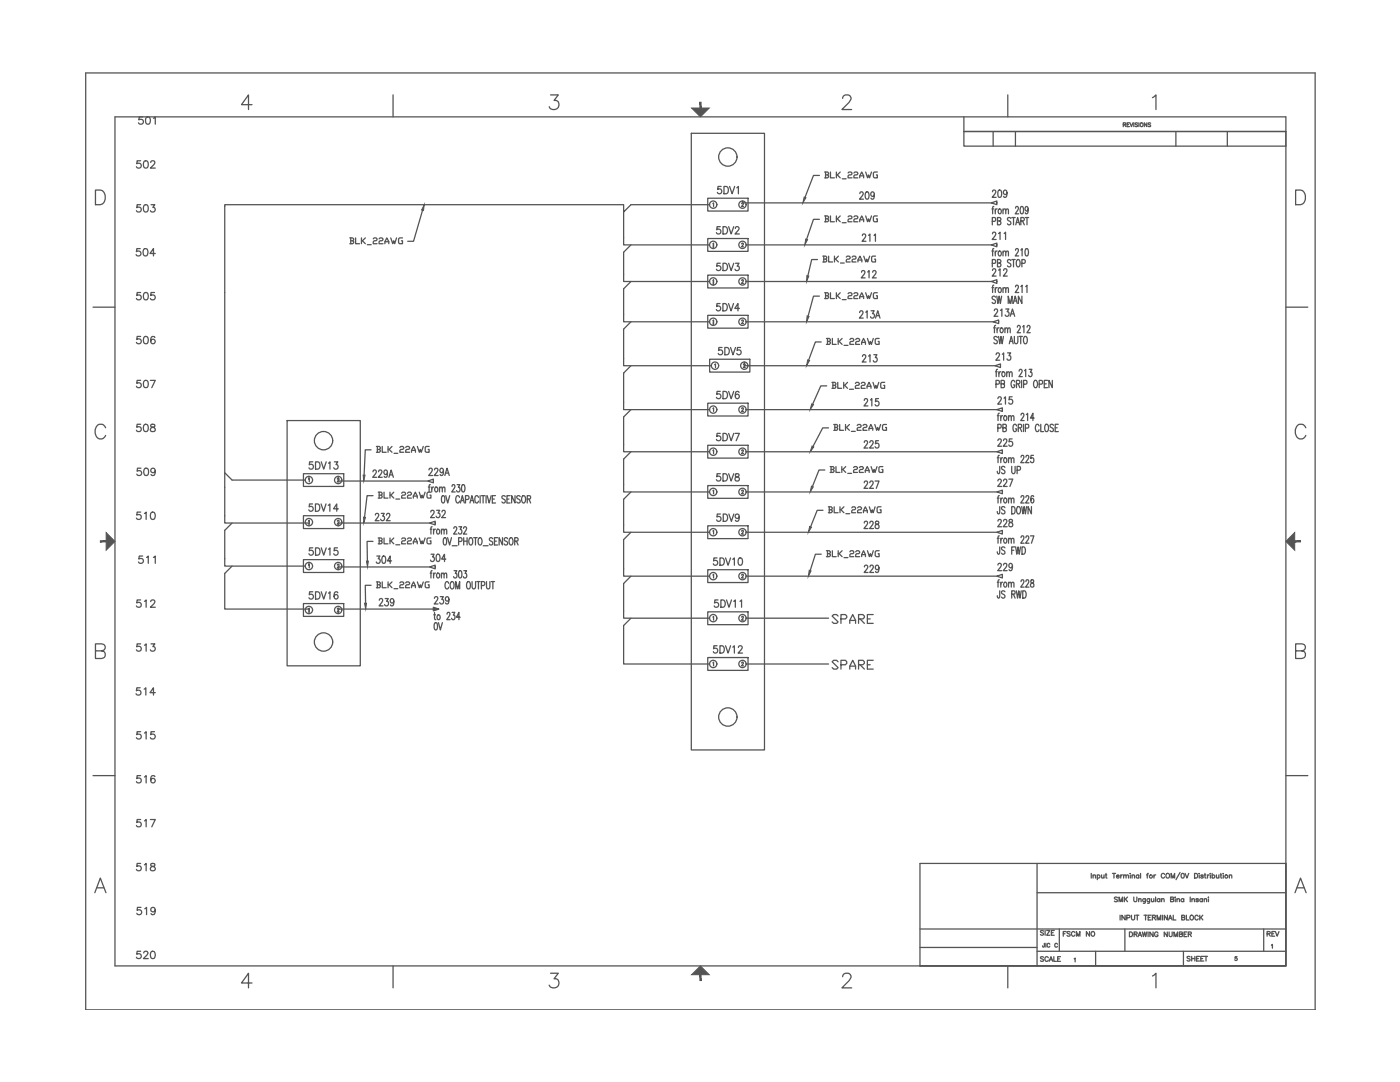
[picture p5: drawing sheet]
<svg xmlns="http://www.w3.org/2000/svg" width="279mm" height="216mm" viewBox="0 0 279 216" stroke-linecap="round" stroke-linejoin="round" font-family="sans-serif">
<defs><g id="words">
<g font-size="4.9" fill="#545454">
<text x="26.5" y="34.9">502</text>
<text x="26.5" y="87.5">508</text>
<text x="165.1" y="125.6">SPARE</text>
<text x="165.1" y="134.8">SPARE</text>
</g>
<g font-size="4.4" fill="#545454">
<text x="26.8" y="26.1">501</text>
<text x="142.2" y="39.9">5DV1</text>
<text x="170.7" y="40.9">209</text>
<text x="197.2" y="40.6">209</text>
<text x="26.5" y="43.4">503</text>
<text x="142.2" y="48">5DV2</text>
<text x="26.1" y="52.2">504</text>
<text x="171.1" y="49.4">211</text>
<text x="171.1" y="56.8">212</text>
<text x="197.2" y="56.4">212</text>
<text x="26.5" y="61">505</text>
<text x="142.2" y="63.1">5DV4</text>
<text x="197.6" y="64.2">213A</text>
<text x="26.5" y="69.8">506</text>
<text x="142.5" y="72">5DV5</text>
<text x="171.1" y="73.4">213</text>
<text x="197.9" y="73">213</text>
<text x="26.5" y="78.7">507</text>
<text x="142.2" y="80.8">5DV6</text>
<text x="171.4" y="82.2">215</text>
<text x="198.3" y="81.8">215</text>
<text x="142.2" y="89.3">5DV7</text>
<text x="26.5" y="96">509</text>
<text x="60.7" y="94.9">5DV13</text>
<text x="171.4" y="90.7">225</text>
<text x="198.3" y="90.3">225</text>
<text x="171.4" y="98.8">227</text>
<text x="26.5" y="104.8">510</text>
<text x="60.7" y="103.4">5DV14</text>
<text x="74.1" y="105.1">232</text>
<text x="85" y="104.4">232</text>
<text x="142.2" y="105.1">5DV9</text>
<text x="171.4" y="106.5">228</text>
<text x="198.3" y="106.2">228</text>
<text x="26.8" y="113.6">511</text>
<text x="74.1" y="113.6">304</text>
<text x="85" y="113.2">304</text>
<text x="141.5" y="113.9">5DV10</text>
<text x="171.4" y="115.4">229</text>
<text x="198.3" y="115">229</text>
<text x="26.5" y="122.4">512</text>
<text x="60.7" y="120.6">5DV16</text>
<text x="74.8" y="122.1">239</text>
<text x="85.7" y="121.7">239</text>
<text x="26.5" y="131.2">513</text>
<text x="85.7" y="127">0V</text>
<text x="141.5" y="131.6">5DV12</text>
<text x="26.1" y="140.1">514</text>
<text x="26.5" y="148.5">515</text>
<text x="26.5" y="157.3">516</text>
<text x="26.5" y="166.2">517</text>
<text x="26.5" y="175">518</text>
<text x="26.5" y="183.8">519</text>
<text x="26.5" y="192.6">520</text>
</g>
<text font-size="4" fill="#545454" x="251.9" y="188">REV</text>
</g></defs>
<g fill="none" stroke="#545454" stroke-width=".25">
<path d="M17.1 14.6h245.4v186.9h-245.4zM78.4 18.9v4.4M109.9 18.9h1.5l-.8 1.1a.94 .94 0 0 1 1 1.1 .94 .94 0 0 1-1.3 .8l-.4-.2-.3-.4M168.2 19.6a.69 .69 0 0 1 .5-.7h.6a.7 .7 0 0 1 .4 1.1l-1.7 1.9h2M201.1 18.9v4.4M230 19.5l.7-.6v3M19.1 37.9h.9a1.56 1.56 0 0 1 1 1.5 1.56 1.56 0 0 1-1 1.4h-.9zM22.9 23.3h233.7v169.4h-233.7zM50.3 20.9h-2.1l1.4-2v3M138 26.6h14.6v123h-14.6zM141.2 39.6h8.1v2.5h-8.1zM163.5 35h-1.2l-1.6 4.4"/>
<path d="M164.6 34.3h.6l.2 .2-.2 .4M164.8 34.9h.4l.2 .4-.2 .2h-.6M164.8 34.3v1.2M165.7 34.3v1.2h.8M166.9 34.3v1.2M167.1 34.9l.6 .6M167.7 34.3l-.6 .6h-.2M168.1 35.7h.8M169.2 34.5l.2-.2h.4l.2 .2-.2 .4h-.4l-.2 .2v.4h.8M170.4 34.5l.2-.2h.4l.2 .2-.2 .4h-.4l-.2 .2v.4h.8M171.6 35.5v-.4l.4-.8 .4 .8v.4M171.6 35.1h.8"/>
<path d="M172.8 34.3l.3 1.2 .2-.6 .2 .6 .4-1.2M175.1 34.3h-.6l-.2 .2v.8l.2 .2h.6v-.6h-.2M192.4 23.3v2.9h64.2h-64.2v3h64.2M198.2 26.2v3M202.6 26.2v3M224.2 24.9l.4-.1 .1-.1-.5-.2v.8M224.4 24.9l.3 .4M224.9 24.9h.3M225.4 24.5h-.5v.8h.5M225.5 24.5l.3 .8 .3-.8M226.3 24.5v.8M227 24.6l-.1-.1-.4 .1 .1 .2 .4 .1v.3h-.5"/>
<path d="M227.3 24.5v.8M228.9 24.5v.8l-.5-.8v.8M229.6 24.6l-.1-.1-.4 .1 .1 .2 .4 .1v.3h-.5M234.7 26.2v3M244.9 26.2v3M258.6 37.9h.9a1.56 1.56 0 0 1 1.1 1.5 1.56 1.56 0 0 1-1.1 1.4h-.9zM69.8 47.5h.6l.2 .2-.2 .3M70 48h.4l.2 .4-.2 .2h-.6M70 47.5v1.1M71 47.5v1.1h.8M72.1 47.5v1.1M72.3 48l.6 .6"/>
<path d="M72.9 47.5l-.6 .5h-.2M73.3 48.8h.8M74.5 47.7l.2-.2h.4l.1 .2-.1 .3h-.4l-.2 .2v.4h.7M75.6 47.7l.2-.2h.4l.2 .2-.2 .3h-.4l-.2 .2v.4h.8M76.8 48.6v-.4l.4-.7 .4 .7v.4M76.8 48.2h.8M78 47.5l.4 1.1 .2-.6 .2 .6 .3-1.1M80.3 47.5h-.6l-.2 .2v.7l.2 .2h.6v-.6h-.2M84.3 42l-1.8 6.1h-1.1M124.5 42.3v6.6h17.1M125.9 56.2l-1.4 1.4v6.6h17.1M125.9 48.9l-1.4 1.4v5.9h17.1"/>
<path d="M141.2 47.6h8.1v2.6h-8.1zM141.2 54.9h8.1v2.6h-8.1zM141.6 40.8h-15.7l-1.4 1.5v-1.5h-79.6v63.6h16.8v.5M142.3 56l.1-.2v.8M142.3 48.9v.7M142.3 56.2v.7M143.7 52.5h-.6l-.1 .7a.48 .48 0 0 1 .8 0 .48 .48 0 0 1-.1 .7 .48 .48 0 0 1-.7-.2M144.3 52.5a.75 .75 0 0 1 .9 .8 .75 .75 0 0 1-.9 .7zM145.4 52.5l.5 1.5 .5-1.5M146.8 52.5h.7l-.4 .6a.45 .45 0 0 1 .4 .7 .45 .45 0 0 1-.8-.1M148 56l.1-.2 .2 .1-.3 .7h.4M148.2 40.1v.4h49.6"/>
<path d="M148.9 48.9h48.9M148.9 56.2h48.9M163.2 51.8h-1.2l-.8 3.2M163.5 43.8h-1.2l-1.3 4M163.5 59.1h-1.2l-1 4M164.2 51.1h.6l.2 .2-.2 .4M164.4 51.7h.4l.2 .4-.2 .2h-.6M164.4 51.1v1.2M164.6 43.1h.6l.2 .2-.2 .4M164.6 58.4h.6l.2 .2-.2 .4M164.8 43.7h.4l.2 .4-.2 .2h-.6M164.8 59h.4l.2 .4-.2 .2h-.6"/>
<path d="M164.8 43.1v1.2M164.8 58.4v1.2M165.4 51.1v1.2h.8M165.7 43.1v1.2h.8M165.7 58.4v1.2h.8M166.5 51.1v1.2M166.8 51.7l.5 .6M166.9 43.1v1.2M166.9 58.4v1.2M167.1 43.7l.6 .6M167.1 59l.6 .6M167.3 51.1l-.5 .6h-.3"/>
<path d="M167.7 43.1l-.6 .6h-.2M167.7 58.4l-.6 .6h-.2M167.7 52.5h.8M168.1 44.4h.8M168.1 59.8h.8M168.9 51.3l.2-.2h.4l.2 .2-.2 .4h-.4l-.2 .2v.4h.8M169.2 43.3l.2-.2h.4l.2 .2-.2 .4h-.4l-.2 .2v.4h.8M169.2 58.6l.2-.2h.4l.2 .2-.2 .4h-.4l-.2 .2v.4h.8M170.1 51.3l.1-.2h.4l.2 .2-.2 .4h-.4l-.1 .2v.4h.7M170.4 43.3l.2-.2h.4l.2 .2-.2 .4h-.4l-.2 .2v.4h.8M170.4 58.6l.2-.2h.4l.2 .2-.2 .4h-.4l-.2 .2v.4h.8M171.2 52.3v-.4l.4-.8 .4 .8v.4"/>
<path d="M171.6 44.3v-.4l.4-.8 .4 .8v.4M171.6 59.6v-.4l.4-.8 .4 .8v.4M171.6 43.9h.8M171.6 59.2h.8M172.4 51.1l.4 1.2 .2-.6 .2 .6 .4-1.2M172.8 43.1l.3 1.2 .2-.6 .2 .6 .4-1.2M172.8 58.4l.3 1.2 .2-.6 .2 .6 .4-1.2M174.7 51.1h-.6l-.2 .2v.8l.2 .2h.6v-.6h-.2M175.1 43.1h-.6l-.2 .2v.8l.2 .2h.6v-.6h-.2M175.1 58.4h-.6l-.2 .2v.8l.2 .2h.6v-.6h-.2M197.8 48.9l1.1-.4v.7zM198 50.1h.3"/>
<path d="M198 44.2l.6-.1v-.6l-.6-.1v1.5M198.1 46.7l.2-.4 .3 .1 .1 .2-.1 .5-.6 .7h.8M198.3 41.2l-.2 .1v.2v1.2M198.3 49.6l-.2 .1v.2v1.2M198.3 56.9l-.2 .1v.2v1.2M198.6 41.7v1M198.6 50.1v1M198.6 57.4v1M198.7 59.3l-.1-.1a.37 .37 0 0 0-.6 .1l.1 .4 .4 .2a.37 .37 0 0 1 .1 .6 .37 .37 0 0 1-.6-.2M198.9 59.1l.3 1.5 .2-1.5 .2 1.5 .3-1.5M199 41.7l-.2 .1-.2 .3M199 50.1l-.2 .1-.2 .3"/>
<path d="M199.1 44.1l.5-.1 .1-.2-.1-.3-.5-.1v1.5l.6-.2v-.3l-.2-.3M199.3 46.6l.3-.3v1.5M199.3 41.8a.47 .47 0 0 1 .6 .3 .47 .47 0 0 1-.3 .6l-.3-.1-.1-.4zM199.3 50.2a.47 .47 0 0 1 .6 .3 .47 .47 0 0 1-.3 .6l-.3-.1-.1-.4zM199.3 57.5a.47 .47 0 0 1 .6 .3 .47 .47 0 0 1-.3 .6l-.3-.1-.1-.4zM200.2 42l.2-.3 .3 .1v.9M200.2 50.4l.2-.3 .3 .1v.9M200.2 57.7l.2-.3 .3 .1v.9M200.2 41.7v1M200.2 50.1v1M200.2 57.4v1M200.4 46.6l.3-.3v1.5"/>
<path d="M200.7 42l.3-.3 .2 .1 .1 .9M200.7 50.4l.3-.3 .2 .1 .1 .9M200.7 57.7l.3-.3 .2 .1 .1 .9M201.7 43.6l-.2-.2-.4 .2v.4l.4 .2a.37 .37 0 0 1 .2 .6 .37 .37 0 0 1-.6-.1M201.9 43.4h.7M202.3 43.4v1.5M202.7 41.5v-.1a.32 .32 0 0 1 .5-.1 .32 .32 0 0 1 0 .5l-.6 .9h.7M202.7 49.9v-.2a.32 .32 0 0 1 .5 0 .32 .32 0 0 1 0 .5l-.6 .9h.7M202.7 57.2v-.2a.32 .32 0 0 1 .5 0 .32 .32 0 0 1 0 .5l-.6 .9h.7M202.7 44.9l.4-1.5 .4 1.5M202.9 44.4h.4M203.7 44.1l.6-.1 .1-.2-.1-.3-.6-.1v1.5"/>
<path d="M203.7 41.3h.4l.1 .2v.9l-.2 .3-.3-.1-.1-.2v-.6zM203.7 49.9l.3-.3v1.5M203.7 57.2l.3-.3v1.5M203.9 52.5h.6l.1-.2-.1-.4-.6-.1v1.4M203.9 59.1v1.5l-.7-1.5v1.5M204.1 44.1l.3 .8M204.6 43.4h.7M204.7 49.7h.4l.2 .5-.1 .6-.2 .3-.3-.1-.1-.2v-.6zM204.7 57.2l.3-.3v1.5M205 43.4v1.5M205.2 41.7l-.2 .3a.39 .39 0 0 1-.4-.4 .39 .39 0 0 1 .4-.3l.2 .4a.71 .71 0 0 1-.4 1l-.2-.2M18.6 61.3h4.3"/>
<path d="M125.9 73l-1.4 1.4v7.3h17.1M125.9 64.2l-1.4 1.5v7.3h17.5M141.2 62.9h8.1v2.6h-8.1zM141.6 71.7h8v2.5h-8zM142.3 64.2v.7M148.5 72.2v.8h50.1M148.9 64.2h49.3M163.9 68.2h-1.2l-1.3 3.7M164.9 67.5h.6l.2 .2-.2 .4M165 77h-1.2l-1.6 3.7M165.1 68.1h.4l.2 .4-.2 .2h-.6M165.1 67.5v1.2"/>
<path d="M166 76.3h.6l.2 .2-.2 .4M166.1 67.5v1.2h.8M166.2 76.9h.4l.2 .4-.2 .2h-.6M166.2 76.3v1.2M167.2 76.3v1.2h.8M167.3 67.5v1.2M167.5 68.1l.6 .6M168.1 67.5l-.6 .6h-.2M168.4 76.3v1.2M168.4 68.9h.8M168.6 76.9l.5 .6M169.1 76.3l-.5 .6h-.2"/>
<path d="M169.5 77.7h.8M169.6 67.7l.2-.2h.4l.2 .2-.2 .4h-.4l-.2 .2v.4h.8M170.7 76.5l.2-.2h.4l.2 .2-.2 .4h-.4l-.2 .2v.4h.8M170.8 67.7l.2-.2h.4l.2 .2-.2 .4h-.4l-.2 .2v.4h.8M171.6 62.4v-.2a.39 .39 0 0 1 .6 0 .39 .39 0 0 1-.1 .6l-.6 .7h.8M171.9 76.5l.2-.2h.4l.2 .2-.2 .4h-.4l-.2 .2v.4h.8M172 68.7v-.4l.3-.8 .4 .8v.4M172.8 62.3l.3-.3v1.5M173 77.5v-.4l.4-.8 .4 .8v.4M173 77.1h.8M173.1 67.5l.4 1.2 .2-.6 .2 .6 .4-1.2M173.8 62h.7l-.4 .6a.42 .42 0 0 1 .4 .6 .42 .42 0 0 1-.8 0"/>
<path d="M174.2 76.3l.4 1.2 .2-.6 .2 .6 .4-1.2M174.7 63.5l.5-1.5 .4 1.5M174.9 63h.6M175.5 67.5h-.6l-.2 .2v.8l.2 .2h.6v-.6h-.2M176.6 76.3h-.6l-.2 .2v.8l.2 .2h.6v-.6h-.2M198.7 64.9l-.2 .3v1.2M198.8 76.7l.5-.1 .2-.2-.2-.4-.5-.1v1.5M199 65.4v1M199 67.3l-.2-.2-.4 .2 .1 .4 .3 .2a.37 .37 0 0 1 .2 .6 .37 .37 0 0 1-.6-.1M199.1 73.7l-.3 .3v1.2M199.3 67.1l.2 1.5 .3-1.5 .2 1.5 .3-1.5M199.3 74.2v1"/>
<path d="M199.4 65.4l-.3 .1-.1 .3M199.7 65.5a.46 .46 0 0 1 .6 .3 .46 .46 0 0 1-.3 .6l-.4-.2zM199.7 74.2l-.2 .1-.2 .3M199.8 76.6l.6-.1v-.5l-.6-.1v1.5l.6-.1 .1-.4-.3-.3M200.1 74.3a.46 .46 0 0 1 .5 .3 .46 .46 0 0 1-.3 .6l-.3-.3zM200.6 65.7l.2-.3 .2 .1 .1 .9M200.6 65.4v1M200.9 74.5l.2-.3 .3 .1v.9M200.9 74.2v1M201.1 65.7l.2-.3 .3 .1v.9M201.2 60.6v-1.5l.4 1.5 .4-1.5v1.5M201.4 68.6l.4-1.5 .4 1.5"/>
<path d="M201.4 74.5l.3-.3 .2 .1 .1 .9M202.2 60.6l.4-1.5 .4 1.5M202.4 67.1v1.1l.3 .4 .3-.1 .1-.3v-1.1M202.5 76.2a.39 .39 0 0 0-.5-.3 .39 .39 0 0 0-.2 .5v.4a.4 .4 0 0 0 .4 .6 .4 .4 0 0 0 .3-.6h-.2M202.9 76.6l.6-.1v-.5l-.6-.1v1.5M203 65.3l.1-.2a.32 .32 0 0 1 .4-.1 .32 .32 0 0 1 .1 .5l-.6 .9h.7M203.2 76.6l.3 .8M203.4 67.1h.6M203.4 74.1l.1-.3a.32 .32 0 0 1 .4 0 .32 .32 0 0 1 0 .5l-.6 .9h.7M203.7 67.1v1.5M203.9 75.9v1.5M204.1 65.2l.2-.3v1.5"/>
<path d="M204.3 76.7l.6-.1 .1-.2-.1-.4-.6-.1v1.5M204.4 67.2l.1-.1a.82 .82 0 0 1 .3 1.4l-.1 .1a.83 .83 0 0 1-.3-1.4zM204.5 74l.2-.3v1.5M205 65.3v-.2a.32 .32 0 0 1 .5-.1 .32 .32 0 0 1 0 .5l-.6 .9h.7M205.4 73.7h.5l-.3 .6a.4 .4 0 0 1 .4 .6 .4 .4 0 0 1-.7 0M206.5 76l.1-.1a.84 .84 0 0 1 .3 1.4l-.1 .1a.83 .83 0 0 1-.3-1.4zM207.4 76.7l.6-.1 .1-.2-.1-.4-.6-.1v1.5M208.4 76.6h.4M209 75.9h-.6v1.5h.6M210 75.9v1.5l-.7-1.5v1.5M256.6 61.3h4.4M21.1 85.4a1.08 1.08 0 0 0-1.2-.8 1.08 1.08 0 0 0-.9 1.2 1.28 1.28 0 0 0 .3 1.4 1.28 1.28 0 0 0 1.4 .2l.4-.5"/>
<path d="M44.9 94.3l1.4 1.5h14.6M57.3 83.9h14.6v49h-14.6zM60.6 94.5h8v2.6h-8zM67.5 95.1v.9h17.9M74.1 89.8h-1.2l-.2 5M74.4 94.1l.3-.3h.3l.1 .3-.2 .4-.5 .7h.8M74.4 98.9h-1.1l-.6 4.3M75.1 89.1h.6l.2 .2-.2 .4M75.3 89.7h.4l.2 .4-.2 .1h-.6M75.3 89.1v1.1M75.5 98.2h.6l.2 .2-.2 .4M75.5 94.1l.3-.3h.3l.1 .3-.1 .4-.6 .7h.8"/>
<path d="M75.7 98.8h.4l.2 .4-.2 .2h-.6M75.7 98.2v1.2M76.3 89.1v1.1h.8M76.6 98.2v1.2h.8M77.3 94.3l-.1 .3a.4 .4 0 0 1-.5-.1 .4 .4 0 0 1 0-.5 .4 .4 0 0 1 .6 0v.3a.68 .68 0 0 1-.4 .9l-.2-.2M77.4 89.1v1.1M77.6 95.2l.5-1.4 .4 1.4M77.7 89.7l.5 .5M77.8 94.8h.5M77.8 98.2v1.2M78 98.8l.6 .6M78.2 89.1l-.5 .6h-.3"/>
<path d="M78.6 98.2l-.6 .6h-.2M78.6 90.5h.8M79 99.6h.8M79.8 89.3l.2-.2h.4l.2 .2-.2 .4h-.4l-.2 .2v.3h.8M80.2 98.4l.1-.2h.5l.1 .2-.1 .4h-.5l-.1 .2v.4h.7M81 89.3l.2-.2h.4l.1 .2-.1 .4h-.4l-.2 .2v.3h.7M81.3 98.4l.2-.2h.4l.2 .2-.2 .4h-.4l-.2 .2v.4h.8M82.1 90.2v-.3l.4-.8 .4 .8v.3M82.1 89.9h.8M82.5 99.4v-.4l.4-.8 .4 .8v.4M82.5 99h.8M83.3 89.1l.4 1.1 .2-.5 .2 .5 .4-1.1"/>
<path d="M83.7 98.2l.4 1.2 .1-.6 .2 .6 .4-1.2M85.4 96l1.1-.4v.7zM85.5 97.2h.3M85.6 93.8l.1-.3 .4-.1 .2 .4-.7 1.1h.7M85.6 89.1h-.6l-.1 .2v.8l.1 .1h.6v-.5h-.2M85.9 96.7l-.2 .1-.1 .2v1.2M86 98.2h-.6l-.2 .2v.8l.2 .2h.6v-.6h-.2M86.2 97.2v1M86.6 97.2l-.3 .1-.1 .3M86.7 93.8l.1-.3 .4-.1 .2 .4-.7 1.1h.7M86.9 97.3a.47 .47 0 0 1 .5 .3 .47 .47 0 0 1-.3 .6l-.2-.1-.2-.4zM87.7 97.5l.3-.3 .2 .1 .1 .9"/>
<path d="M87.7 97.2v1M88.2 99l.3-.1a1.03 1.03 0 0 1 0 1.5l-.4-.3zM88.3 97.5l.2-.3 .3 .1v.9M88.5 93.9l-.2 .3a.39 .39 0 0 1-.5-.1 .39 .39 0 0 1 .1-.5 .39 .39 0 0 1 .6 0v.3a.68 .68 0 0 1-.4 1l-.3-.2M88.8 94.9l.4-1.5 .5 1.5M88.9 94.4h.6M89 98.9l.3 1.5 .4-1.5M90.2 97.1l.1-.2a.32 .32 0 0 1 .4-.1 .32 .32 0 0 1 0 .5l-.6 .9h.7M91.2 96.7h.6l-.3 .6a.41 .41 0 0 1 .3 .6 .41 .41 0 0 1-.7 0M91.7 99.2a.39 .39 0 0 0-.5-.3 .39 .39 0 0 0-.2 .6l.1 .7 .1 .2 .3-.1 .2-.3M92 99.9h.5M92.2 96.8h.4l.1 .2v.9l-.2 .3-.3-.1-.1-.5z"/>
<path d="M92.9 99.7l.6-.1 .1-.2-.1-.4-.6-.1v1.5M93.9 99.9h.5M95.5 99.2l-.2-.3a.81 .81 0 0 0-.3 1.4l.3 .1 .2-.4M95.8 98.9v1.5M96.1 98.9h.7M96.4 98.9v1.5M97 98.9v1.5M97.2 98.9l.4 1.5 .4-1.5M98.3 99.6h.4M98.9 98.9h-.6v1.5h.6M100.8 99.1l-.4-.2a.33 .33 0 0 0-.2 .3 .33 .33 0 0 0 .2 .3l.4 .3a.37 .37 0 0 1-.2 .6l-.4-.2M101.2 99.6h.4"/>
<path d="M101.8 98.9h-.6v1.5h.6M102.8 98.9v1.5l-.7-1.5v1.5M103.8 99.1l-.4-.2a.32 .32 0 0 0-.3 .3 .32 .32 0 0 0 .2 .3l.3 .2a.38 .38 0 0 1 .1 .6 .38 .38 0 0 1-.6-.1M104.3 99l.1-.1a.81 .81 0 0 1 .3 1.4l-.1 .1a.84 .84 0 0 1-.3-1.4zM105.2 99.6l.6-.1v-.5l-.6-.1v1.5M105.6 99.6l.3 .8M125.9 98.2l-1.4 1.4v6.6h17.1M125.9 90.1l-1.4 1.5v6.6h17.1M125.9 81.7l-1.4 1.5v6.9h17.1M141.2 80.4h8.1v2.6h-8.1zM141.2 88.9h8.1v2.5h-8.1zM141.2 96.9h8.1v2.5h-8.1z"/>
<path d="M142.3 97.9l.1-.1v.7M143.7 94.5h-.6l-.1 .7a.48 .48 0 0 1 .8 0 .48 .48 0 0 1-.1 .7 .48 .48 0 0 1-.7-.2M144.3 94.5a.75 .75 0 0 1 .9 .8 .75 .75 0 0 1-.9 .7zM145.4 94.5l.5 1.5 .5-1.5M146.8 94.6l-.1 .3 .2 .2a.48 .48 0 0 1 .6 .3 .48 .48 0 0 1-.3 .6h-.2a.48 .48 0 0 1-.3-.6 .48 .48 0 0 1 .6-.3l.2-.4a.48 .48 0 0 0-.7-.1zM148 98l.1-.2 .2 .1-.3 .6h.4M148.9 81.7h50M148.9 90.1h50M148.9 98.2h50M164.6 93.8h-1.2l-1.3 3.3M165.4 85.4h-1.2l-2 3.7M165.7 93.1h.6l.2 .2-.2 .4"/>
<path d="M165.9 93.7h.4l.2 .4-.2 .2h-.6M165.9 93.1v1.2M166.4 84.7h.6l.2 .2-.2 .4M166.6 85.3h.4l.2 .4-.2 .2h-.6M166.6 84.7v1.2M166.8 93.1v1.2h.8M167.6 84.7v1.2h.7M168 93.1v1.2M168.2 93.7l.6 .6M168.7 84.7v1.2M168.8 93.1l-.6 .6h-.2M168.9 85.3l.6 .6"/>
<path d="M169.2 94.5h.7M169.5 84.7l-.6 .6h-.2M169.9 86.1h.8M170.3 93.3l.2-.2h.4l.2 .2-.2 .4h-.4l-.2 .2v.4h.8M171.1 84.9l.2-.2h.4l.2 .2-.2 .4h-.4l-.2 .2v.4h.8M171.5 93.3l.2-.2h.4l.2 .2-.2 .4h-.4l-.2 .2v.4h.8M172.2 84.9l.2-.2h.4l.2 .2-.2 .4h-.4l-.2 .2v.4h.8M172.7 94.3v-.4l.4-.8 .4 .8v.4M173.4 85.9v-.4l.4-.8 .4 .8v.4M173.4 85.5h.8M173.8 93.1l.4 1.2 .2-.6 .2 .6 .4-1.2M174.6 84.7l.4 1.2 .2-.6 .2 .6 .3-1.2"/>
<path d="M176.2 93.1h-.6l-.2 .2v.8l.2 .2h.6v-.6h-.2M176.9 84.7h-.6l-.2 .2v.8l.2 .2h.6v-.6h-.2M198.9 98.2l1.1-.4v.7zM199 99.4h.4M199.1 85.4h.6v-.7h-.6v1.4M199.2 96v-.2a.39 .39 0 0 1 .6 0 .39 .39 0 0 1-.1 .6l-.6 .7h.8M199.4 82.5l-.2 .2v1.2M199.4 90.9l-.2 .2v1.2M199.4 98.9l-.2 .3v1.2M199.5 93.1v1.1l-.2 .3-.2-.1-.1-.4M199.7 82.9v1M199.7 91.3v1"/>
<path d="M199.7 99.4v1M200.1 99.4l-.2 .1-.2 .3M200.2 85.4l.5-.1 .2-.2-.2-.4h-.5v1.4h.5l.2-.5-.3-.2M200.3 96l.1-.3a.39 .39 0 0 1 .5 .1 .39 .39 0 0 1-.1 .6l-.6 .7h.8M200.4 83a.46 .46 0 0 1 .6 .4 .46 .46 0 0 1-.3 .5h-.3l-.1-.4zM200.4 91.4a.47 .47 0 0 1 .6 .3 .47 .47 0 0 1-.3 .6h-.3l-.1-.4zM200.4 99.5a.47 .47 0 0 1 .6 .3 .47 .47 0 0 1-.3 .6l-.3-.1-.1-.4zM200.6 93.3l-.3-.2-.4 .2 .1 .3 .4 .2a.37 .37 0 0 1 .1 .6 .37 .37 0 0 1-.6-.1M201.3 83.2l.2-.3 .3 .1v.9M201.3 91.6l.2-.3 .3 .1v.9M201.3 99.7l.2-.3 .3 .1v.9M201.3 82.9v1"/>
<path d="M201.3 91.3v1M201.3 99.4v1M201.3 95.6h.8l-.6 1.5M201.8 83.2l.3-.3 .2 .1 .1 .9M201.8 91.6l.3-.3 .2 .1 .1 .9M201.8 99.7l.3-.3 .2 .1 .1 .9M201.9 93.1l.1 1.2 .2 .2 .3-.2 .1-1.2M202.9 85a.38 .38 0 0 0-.5-.3 .38 .38 0 0 0-.2 .5v.4a.4 .4 0 0 0 .3 .5 .4 .4 0 0 0 .4-.5h-.3M203 93.8l.6-.1v-.6h-.6v1.4M203.2 85.4l.6-.1v-.6h-.6v1.4M203.8 82.8v-.2a.32 .32 0 0 1 .5 0 .32 .32 0 0 1 0 .4l-.6 .9h.7M203.8 91.2v-.2a.32 .32 0 0 1 .5-.1 .32 .32 0 0 1 0 .5l-.6 .9h.7"/>
<path d="M203.8 99.2v-.2a.32 .32 0 0 1 .5 0 .32 .32 0 0 1 0 .5l-.6 .9h.7M204.3 84.7v1.4M204.6 85.4h.6v-.7h-.6v1.4M204.7 91.2l.1-.2a.32 .32 0 0 1 .5-.1 .32 .32 0 0 1 0 .5l-.6 .9h.7M204.7 99.2l.1-.2a.32 .32 0 0 1 .5 0 .32 .32 0 0 1 0 .5l-.6 .9h.7M204.8 82.7l.3-.2v1.4M206.2 90.9h-.4v.5a.44 .44 0 0 1 .5 .4 .44 .44 0 0 1-.5 .5l-.1-.3M206.3 99.1l-.3-.2a.95 .95 0 0 0 .1 1.5 .44 .44 0 0 0 .2-.6 .44 .44 0 0 0-.5-.3l-.1 .4M206.4 83.4h-.7l.4-.9v1.4M207.4 85a.39 .39 0 0 0-.5-.3 .39 .39 0 0 0-.3 .5v.4a.39 .39 0 0 0 .3 .5 .39 .39 0 0 0 .5-.3M207.7 84.7v1.4h.6M208.7 84.7h.1a.82 .82 0 0 1 .3 1.4h-.1a.83 .83 0 0 1-.3-1.4z"/>
<path d="M210.2 84.9l-.2-.2-.4 .2 .1 .3 .3 .2a.37 .37 0 0 1 .2 .6 .37 .37 0 0 1-.6-.1M210.6 85.4h.4M211.2 84.7h-.6v1.4h.6M260.6 85.4a1.08 1.08 0 0 0-1.2-.8 1.08 1.08 0 0 0-.9 1.2 1.28 1.28 0 0 0 .3 1.4 1.28 1.28 0 0 0 1.4 .2l.4-.5M46.3 113l-1.4 1.4v7.1h16.8v.9M46.3 104.4l-1.4 1.4v7.2h16M60.6 102.9h8v2.6h-8zM60.6 111.7h8v2.5h-8zM61.6 112.7l.1-.1v.7M61.7 112.2v.6M62.4 109.3h-.6l-.1 .6a.48 .48 0 0 1 .7 0 .48 .48 0 0 1 0 .7 .48 .48 0 0 1-.7-.1M63 109.3a.75 .75 0 0 1 .9 .7 .75 .75 0 0 1-.9 .8z"/>
<path d="M64.1 109.3l.5 1.5 .5-1.5M65.6 109.6l.2-.3v1.5M67.3 112.8l.1-.1a.17 .17 0 0 1 .2-.1 .17 .17 0 0 1 0 .3l-.3 .4h.4M67.4 109.3h-.7v.6a.47 .47 0 0 1 .7 0 .47 .47 0 0 1-.1 .7 .47 .47 0 0 1-.7-.1M74.1 116.8h-1.2l.1 3.6M74.4 108h-1.1v4M75.1 116.1h.6l.2 .2-.2 .4M75.3 116.7h.4l.2 .4-.2 .2h-.6M75.3 116.1v1.2M75.5 107.4h.6l.2 .1-.2 .4M75.7 107.9h.4l.2 .4-.2 .2h-.6M75.7 107.4v1.1"/>
<path d="M76.3 116.1v1.2h.8M76.6 107.4v1.1h.8M77.4 116.1v1.2M77.7 116.7l.5 .6M77.8 107.4v1.1M78 107.9l.6 .6M78.2 116.1l-.5 .6h-.3M78.6 107.4l-.6 .5h-.2M79.8 116.3l.2-.2h.4l.2 .2-.2 .4h-.4l-.2 .2v.4h.8M80.2 107.5l.1-.1h.5l.1 .1-.1 .4h-.5l-.1 .2v.4h.7M81 116.3l.2-.2h.4l.1 .2-.1 .4h-.4l-.2 .2v.4h.7M81.3 107.5l.2-.1h.4l.2 .1-.2 .4h-.4l-.2 .2v.4h.8"/>
<path d="M82.1 117.3v-.4l.4-.8 .4 .8v.4M82.1 116.9h.8M82.5 108.5v-.4l.4-.7 .4 .7v.4M82.5 108.1h.8M83.3 116.1l.4 1.2 .2-.6 .2 .6 .4-1.2M83.7 107.4l.4 1.1 .1-.6 .2 .6 .4-1.1M85.6 116.1h-.6l-.1 .2v.8l.1 .2h.6v-.6h-.2M85.7 104.4h-18.2v.5M85.7 113.1h-18.2v.6M86 107.4h-.6l-.2 .1v.8l.2 .2h.6v-.6h-.2M86.2 113.9h-.2v.2v1.2M86.2 105.1l-.2 .1v.2v1.2"/>
<path d="M86.5 105.6v1M86.5 114.4v.9M86.9 105.6l-.2 .1-.2 .3M87.3 114.4a.43 .43 0 0 1 .5 .4 .43 .43 0 0 1-.5 .5l-.2-.4zM87.3 105.7a.43 .43 0 0 1 .5 .4 .43 .43 0 0 1-.5 .4l-.2-.4zM88.1 114.6l.2-.2h.3v.9M88.1 105.9l.2-.3 .3 .1v.9M88.1 105.6v1M88.1 114.4v.9M88.6 107.4l.2-.1a.95 .95 0 0 1 0 1.4 1.16 1.16 0 0 1-.2-1.3zM88.6 114.6l.3-.2h.2l.1 .9M88.6 105.9l.3-.3 .2 .1 .1 .9"/>
<path d="M89.3 107.3l.4 1.4 .4-1.4M89.6 116.4a.39 .39 0 0 0-.5-.3 .39 .39 0 0 0-.3 .5v.4a.39 .39 0 0 0 .3 .5 .39 .39 0 0 0 .5-.3M90 116.1l.1-.1a.78 .78 0 0 1 .5 .8 .78 .78 0 0 1-.5 .7 1.02 1.02 0 0 1-.1-1.4zM90.6 105.4v-.2a.32 .32 0 0 1 .5 0 .32 .32 0 0 1 0 .5l-.6 .9h.7M90.6 113.9h.6l-.3 .5a.42 .42 0 0 1 .3 .6 .42 .42 0 0 1-.6 .2l-.1-.1M91 117.5v-1.5l.4 1.5 .3-1.5v1.5M91.5 108l.7-.1-.1-.5-.6-.1v1.4M91.6 105.1h.5l-.3 .6a.42 .42 0 0 1 .4 .5 .42 .42 0 0 1-.7 .2v-.1M91.7 113.9h.2a1.03 1.03 0 0 1 0 1.4l-.4-.2zM91.9 100.4l.4-1.5 .4 1.5M92.5 105.4l.1-.2a.32 .32 0 0 1 .4 0 .32 .32 0 0 1 0 .5l-.5 .9h.7M92.5 107.3v1.4"/>
<path d="M92.5 108h.7M92.6 113.9h.5l-.3 .5a.42 .42 0 0 1 .3 .6 .42 .42 0 0 1-.6 .2v-.1M93.2 107.3v1.4M93.4 116a.83 .83 0 0 1 .3 1.4l-.1 .1a.81 .81 0 0 1-.3-1.4zM93.8 107.4l.1-.1a.78 .78 0 0 1 .5 .7 .78 .78 0 0 1-.5 .7 1.02 1.02 0 0 1-.1-1.3zM93.8 100.4l.4-1.5 .4 1.5M94.2 116v1.1l.3 .4 .3-.1 .1-.3v-1.1M94.5 107.3h.7M94.9 107.3v1.4M95.1 116h.7M95.5 116v1.5M95.6 107.4l.1-.1a.78 .78 0 0 1 .5 .7 .78 .78 0 0 1-.5 .7 1.05 1.05 0 0 1-.1-1.3z"/>
<path d="M96.1 116.8h.4l.2-.1-.1-.6-.5-.1v1.5M96.4 108.9h1M97.1 116v1.3l.3 .2 .3-.2 .1-1.3M98 116h.7M98.3 107.5a.35 .35 0 0 0-.5-.2 .35 .35 0 0 0 .1 .6l.2 .1a.37 .37 0 0 1 .2 .6 .37 .37 0 0 1-.6-.1M98.4 116v1.5M98.7 108h.4M99.3 107.3h-.6v1.4h.6M100.3 107.3v1.4l-.7-1.4v1.4M101.3 107.5l-.1-.1a.37 .37 0 0 0-.6 .1l.1 .4 .4 .1a.37 .37 0 0 1 .1 .6 .37 .37 0 0 1-.6-.1M101.8 107.4l.1-.1a.78 .78 0 0 1 .5 .7 .78 .78 0 0 1-.5 .7 1.05 1.05 0 0 1-.1-1.3zM102.7 108l.6-.1 .1-.5-.2-.1h-.5v1.4"/>
<path d="M103.1 108l.3 .7M125.9 115l-1.4 1.4v7h17.1M125.9 106.2l-1.4 1.5v7.3h17.1M141.2 104.9h8.1v2.6h-8.1zM141.2 113.7h8.1v2.5h-8.1zM143.3 119.7h-.6l-.1 .6a.48 .48 0 0 1 .7 0 .48 .48 0 0 1-.1 .8 .48 .48 0 0 1-.7-.2M143.9 119.7a.74 .74 0 0 1 .9 .7 .74 .74 0 0 1-.9 .8zM145 119.7l.5 1.5 .5-1.5M146.4 120l.3-.3v1.5M147.7 120l.3-.3v1.5M148.9 106.2h50M148.9 115h50"/>
<path d="M163.9 110.6h-1.2l-1 3.2M164.3 101.8h-1.2l-1.3 3.3M164.9 109.9h.6l.2 .2-.2 .4M165.1 110.5h.4l.2 .4-.2 .2h-.6M165.1 109.9v1.2M165.3 101.1h.6l.2 .2-.2 .4M165.5 101.7h.4l.2 .4-.2 .2h-.6M165.5 101.1v1.2M166.1 109.9v1.2h.8M166.5 101.1v1.2h.8M167.3 109.9v1.2M167.5 110.5l.6 .6"/>
<path d="M167.6 101.1v1.2M167.8 101.7l.6 .6M168.1 109.9l-.6 .6h-.2M168.4 101.1l-.6 .6h-.2M168.4 111.3h.8M168.8 102.5h.8M169.6 110.1l.2-.2h.4l.2 .2-.2 .4h-.4l-.2 .2v.4h.8M170 101.3l.2-.2h.4l.2 .2-.2 .4h-.4l-.2 .2v.4h.8M170.8 110.1l.2-.2h.4l.2 .2-.2 .4h-.4l-.2 .2v.4h.8M171.2 101.3l.1-.2h.4l.2 .2-.2 .4h-.4l-.1 .2v.4h.7M172 111.1v-.4l.3-.8 .4 .8v.4M172.3 102.3v-.4l.4-.8 .4 .8v.4"/>
<path d="M173.1 109.9l.4 1.2 .2-.6 .2 .6 .4-1.2M173.5 101.1l.4 1.2 .2-.6 .2 .6 .3-1.2M175.5 109.9h-.6l-.2 .2v.8l.2 .2h.6v-.6h-.2M175.8 101.1h-.6l-.2 .2v.8l.2 .2h.6v-.6h-.2M199.4 106.9l-.2 .3v1.2M199.4 115.7l-.2 .3v1.2M199.5 101.1l-.1 1.4h-.3l-.1-.4M199.5 109.1v1.1l-.2 .4-.2-.2-.1-.3M199.5 117.9v1.1l-.2 .4-.2-.2-.1-.3M199.7 107.4v1M199.7 116.2v1M200.1 107.4l-.2 .1-.2 .3"/>
<path d="M200.1 116.2h-.2l-.2 .4M200.4 107.5a.47 .47 0 0 1 .6 .3 .47 .47 0 0 1-.3 .6l-.3-.1-.1-.3zM200.4 116.2a.47 .47 0 0 1 .6 .4 .47 .47 0 0 1-.3 .6l-.3-.1-.1-.4zM200.6 101.3l-.2-.2a.35 .35 0 0 0-.5 .1 .35 .35 0 0 0 .2 .5l.3 .1a.37 .37 0 0 1 .1 .6 .37 .37 0 0 1-.6-.1M200.6 109.3l-.3-.2-.4 .2 .1 .4 .4 .2a.37 .37 0 0 1 .1 .6 .37 .37 0 0 1-.6-.1M200.6 118.1l-.3-.2-.4 .2 .1 .3 .4 .3a.37 .37 0 0 1 .1 .6 .37 .37 0 0 1-.6-.2M201.3 107.7l.2-.3 .3 .1v.9M201.3 116.5l.2-.3h.3v1M201.3 107.4v1M201.3 116.2v1M201.8 107.7l.3-.3 .2 .1 .1 .9M201.8 116.5l.3-.3h.2l.1 1"/>
<path d="M201.9 101.1a.77 .77 0 0 1 .7 .4 .77 .77 0 0 1-.1 .8l-.3 .2h-.3zM201.9 118.6l.6-.1v-.5l-.6-.1v1.5M201.9 109.8h.4M202.2 118.6l.4 .8M202.5 109.1h-.6v1.5M202.7 109.1l.2 1.5 .3-1.5 .2 1.5 .3-1.5M202.8 117.9l.3 1.5 .2-1.5 .3 1.5 .2-1.5M203.1 101.1h.1a.83 .83 0 0 1 .3 1.4h-.1a.82 .82 0 0 1-.3-1.4zM203.8 107.3v-.2a.32 .32 0 0 1 .5-.1 .32 .32 0 0 1 0 .5l-.6 .9h.7M203.8 116v-.2a.32 .32 0 0 1 .5 0 .32 .32 0 0 1 0 .4l-.6 1h.7M203.9 101.1l.3 1.4 .2-1.4 .2 1.4 .3-1.4M204 109.1a.78 .78 0 0 1 .7 .5 .78 .78 0 0 1-.3 .9l-.4 .1z"/>
<path d="M204.1 117.9a.78 .78 0 0 1 .7 .5 .78 .78 0 0 1-.2 .9l-.5 .1zM204.7 107.3l.1-.2a.32 .32 0 0 1 .5-.1 .32 .32 0 0 1 0 .5l-.6 .9h.7M204.7 116l.1-.2a.32 .32 0 0 1 .5 0 .32 .32 0 0 1 0 .4l-.6 1h.7M205.7 106.9h.6l-.5 1.5M205.8 115.8v.4a.49 .49 0 0 1 .5 .4 .49 .49 0 0 1-.4 .6 .53 .53 0 0 1-.2-.7 .53 .53 0 0 1 .5-.3v-.4zM205.8 101.1v1.4l-.6-1.4v1.4M19.1 129.9h1.2l.4-.2a.69 .69 0 0 0 0-1.1l-1.6-.1v2.9h1.2l.4-.2a.76 .76 0 0 0 .3-.8 .76 .76 0 0 0-.7-.5M60.6 120.4h8v2.6h-8zM86.5 121.5h-19v.9M91.8 123.2h-.7l.5-1v1.4M125.9 123.4l-1.4 1.4v7.7h17.1M141.2 122.1h8.1v2.5h-8.1z"/>
<path d="M141.2 131.2h8.1v2.6h-8.1zM142.3 123.1l.1-.1v.7M148 123.2l.1-.2 .2 .1-.3 .6h.4M148.9 123.4h16.5M148.9 132.5h16.5M258.6 129.9h1.2l.4-.2a.69 .69 0 0 0 0-1.1l-1.6-.1v2.9h1.2l.4-.2a.76 .76 0 0 0 .3-.8 .76 .76 0 0 0-.7-.5M18.6 154.8h4.3M256.6 154.8h4.4M18.9 178.1l1.1-2.9 1.1 2.9M19.3 177.2h1.4M183.6 172.3h73v20.4h-73zM207 172.3v20.4"/>
<path d="M207 178.1h49.6M217.8 174.3v.9M218.1 174.8l.3-.2h.2v.6M218.1 174.6v.6M219 174.7a.3 .3 0 0 1 .4 0 .3 .3 0 0 1 0 .4 .3 .3 0 0 1-.4 0M219 174.6v.9M219.8 174.6l.1 .6h.2l.2-.2M220.3 174.6v.6M220.6 174.6h.3M220.7 174.3v.7l.2 .2M222 174.3h.6M222.3 174.3v.9"/>
<path d="M222.8 174.9h.6a.3 .3 0 0 0-.5-.3 .3 .3 0 0 0 0 .6l.5-.1M223 179.1l-.2-.1h-.3l-.1 .3 .5 .2 .1 .3-.2 .1-.4-.1M223.3 179.9v-.9l.4 .9 .3-.9v.9M223.7 174.6v.6M224 174.6l-.3 .3M224.2 174.8l.3-.2h.2v.6M224.2 174.6v.6M224.4 179v.9M224.6 179.4l.4 .5M224.7 174.8l.2-.2h.3v.6M225 179l-.6 .6M225.5 174.3h.1"/>
<path d="M225.6 174.6v.6M225.9 174.8l.2-.2h.3v.6M225.9 174.6v.6M226.3 179v.7l.2 .2 .3-.1 .1-.8M227.2 179.5l.3-.2 .2 .1v.5M227.2 179.3v.6M227.3 174.7a.3 .3 0 0 0-.5 0 .3 .3 0 0 0 0 .4 .3 .3 0 0 0 .5 0M227.3 174.6v.6M227.6 174.3v.9M228.6 179.3l-.1 .9h-.3M228.6 179.4a.3 .3 0 0 0-.5 0 .3 .3 0 0 0 0 .4 .3 .3 0 0 0 .5 0M228.8 174.6h.3"/>
<path d="M229.2 174.3l-.2 .1v.8M229.4 179.3v.9h-.4M229.4 179.4a.3 .3 0 0 0-.4 0 .3 .3 0 0 0 0 .4 .3 .3 0 0 0 .4 0M229.8 179.3v.6l.5-.1M230.3 179.3v.6M230.3 174.6v.6M230.6 179v.9M230.7 174.6l-.4 .3M231.5 179.4a.31 .31 0 0 0-.5 0 .31 .31 0 0 0 0 .5 .31 .31 0 0 0 .5-.1M231.5 179.3v.6M231.8 179.5l.5-.1v.5M231.8 179.3v.6"/>
<path d="M232.4 174.5a.38 .38 0 0 0-.5-.2 .38 .38 0 0 0-.1 .6 .35 .35 0 0 0 .2 .3 .35 .35 0 0 0 .4-.2M233.6 179.4h.5v-.4h-.5v.9l.6-.1v-.2l-.2-.2M233.7 175.2v-.9l.4 .9 .3-.9v.9M234.5 179v.1zM234.5 179.4v.5M234.9 179.5l.2-.2 .3 .1v.5M234.9 179.3v.6M235.5 174.1l-.8 1.4M235.9 174.3a.43 .43 0 0 1 .5 .4 .43 .43 0 0 1-.5 .5l-.2-.4zM236.2 179.4a.31 .31 0 0 0-.4 0 .31 .31 0 0 0 0 .5 .31 .31 0 0 0 .4-.1M236.2 179.3v.6M236.5 174.3l.4 .9 .3-.9"/>
<path d="M237.5 179v.9M237.9 179.5l.4-.1 .1 .5M237.9 179.3v.6M238.4 174.3a.5 .5 0 0 1 .6 .2 .5 .5 0 0 1-.2 .7h-.4zM239.2 179.4l-.2-.1-.3 .1 .4 .3v.2l-.4-.1M239.3 174.3h.1M239.3 174.6v.6M240 179.4a.3 .3 0 0 0-.5 0 .3 .3 0 0 0 0 .4 .3 .3 0 0 0 .5 0M240 179.3v.6M240.1 174.7l-.2-.1-.3 .1 .5 .2v.3l-.5-.1M240.3 179.5l.5-.1v.5M240.3 179.3v.6"/>
<path d="M240.3 174.6h.4M240.5 174.3v.7l.2 .2M241 174.6v.6M241.2 179v.1zM241.2 179.4v.5M241.3 174.6l-.3 .3M241.5 174.3h.1M241.6 174.6v.6M241.9 174.7a.3 .3 0 0 1 .5 0 .3 .3 0 0 1 0 .4 .3 .3 0 0 1-.5 0M241.9 174.3v.9M242.8 174.6v.6h.2l.2-.2M243.2 174.6v.6"/>
<path d="M243.5 174.6h.3M243.6 174.3v.7l.3 .2M244.1 174.3h.1M244.1 174.6v.6M245.3 174.8l.3-.2h.2v.6M245.3 174.6v.6M258.4 178.1l1.1-2.9 1.2 2.9M258.8 177.2h1.4M50.3 196.1h-2.1l1.4-1.9v2.9M78.4 192.7v4.4M109.9 194.2h1.5l-.8 1.1a.94 .94 0 0 1 1 1.1 .94 .94 0 0 1-1.3 .7l-.4-.1-.3-.4M168.2 194.9a.69 .69 0 0 1 .5-.7h.6a.7 .7 0 0 1 .4 1.1l-1.7 1.8h2"/>
<path d="M183.6 185.4h73M183.6 189.1h23.4M201.1 192.7v4.4M207 189.8h49.6M208.3 185.8l-.3-.1h-.3v.3l.5 .2 .1 .3-.3 .1-.4-.1M208.3 191l-.3-.1-.4 .1 .1 .3 .6 .3-.3 .2-.4-.1M208.4 188.2v.8h-.2l-.1-.3M208.6 185.7v.9M208.7 188.2v.8M208.9 185.7h.6l-.6 .9h.6M209.2 191.1a.38 .38 0 0 0-.5-.2 .38 .38 0 0 0-.2 .6 .35 .35 0 0 0 .3 .3 .35 .35 0 0 0 .4-.2M209.4 191.8l.3-.9 .4 .9"/>
<path d="M209.5 188.4a.27 .27 0 0 0-.3-.2 .27 .27 0 0 0-.2 .3v.2a.27 .27 0 0 0 .2 .3 .27 .27 0 0 0 .3-.2M209.5 191.5h.5M209.8 186.1h.4M210.3 190.9v.9h.5M210.4 185.7h-.6v.9h.6M211 188.4a.27 .27 0 0 0-.3-.2 .27 .27 0 0 0-.2 .3v.2a.27 .27 0 0 0 .2 .3 .27 .27 0 0 0 .3-.2M211.1 191.3h.3M211.4 185.4v4.4M211.6 190.9h-.5v.9h.5M212.2 186.3h.3M212.8 185.9h-.6v.9M213.6 186l-.3-.1-.4 .1 .1 .2 .5 .3v.3h-.3l-.3-.1"/>
<path d="M214.4 191.3l.2-.1v.7M214.5 186.1a.35 .35 0 0 0-.4-.2 .35 .35 0 0 0-.3 .3v.3a.35 .35 0 0 0 .3 .3 .35 .35 0 0 0 .4-.2M214.8 186.8v-.9l.4 .9 .3-.9v.9M217.4 185.9v.9l-.6-.9v.9M217.8 186l.2-.1a.45 .45 0 0 1 .5 .5 .45 .45 0 0 1-.6 .4l-.2-.3zM218.7 189.8v2.9M223.5 182.6v1M224.5 185.4v4.4M224.5 182.6v1l-.6-1v1M224.9 183.1h.5l.1-.4-.6-.1v1M225.4 186a.51 .51 0 0 1 .6 .2 .51 .51 0 0 1-.2 .7h-.4zM225.8 182.6v.7l.3 .3 .3-.2v-.8"/>
<path d="M226.3 186.4h.6v-.4h-.6v.9M226.6 186.4l.3 .5M226.7 182.6h.6M227 182.6v1M227.1 186.9l.4-.9 .3 .9M227.3 186.6h.4M228 186l.2 .9 .2-.9 .2 .9 .3-.9M228.3 182.6h.6M228.6 182.6v1M229.1 186v.9M229.2 183.1h.3M229.7 182.6h-.5v1h.5"/>
<path d="M230 194.7l.7-.5v2.9M230 183.1l.5-.1 .1-.2-.2-.2h-.4v1M230.1 186v.9l-.6-.9v.9M230.3 183.1l.3 .5M230.9 183.6v-1l.4 1 .3-1v1M231.1 186.2a.35 .35 0 0 0-.4-.2 .35 .35 0 0 0-.3 .3v.3a.34 .34 0 0 0 .4 .3 .34 .34 0 0 0 .3-.3h-.2M232 182.6v1M233 186v.9l-.7-.9v.9M233 182.6v1l-.6-1v1M233.2 183.6l.4-1 .3 1M233.3 186v.6l.3 .3 .3-.1v-.8M233.3 183.3h.5"/>
<path d="M234.1 182.6v1h.6M234.3 186.9v-.9l.4 .9 .3-.9v.9M235.4 186.4h.5v-.4h-.5v.9l.5-.1v-.3l-.1-.1M235.8 183.1l.6-.1v-.3l-.6-.1v1l.6-.1 .1-.2-.3-.2M236.2 189.8v2.9M236.3 186.4h.4M236.8 182.6v1h.5M236.9 186h-.6v.9h.6M237.2 186.4h.5v-.4h-.5v.9M237.4 186.4l.4 .5M237.5 191l-.2-.2-.4 .2 .1 .2 .5 .2-.1 .3-.3 .1-.2-.2M237.6 182.8l.1-.2a.45 .45 0 0 1 .5 .5 .45 .45 0 0 1-.5 .4l-.2-.3z"/>
<path d="M237.8 190.8v1M237.8 191.3h.7M238.5 190.8v1M238.8 191.3h.4M239.1 182.9a.34 .34 0 0 0-.4-.3 .34 .34 0 0 0-.2 .4v.2a.34 .34 0 0 0 .2 .4 .34 .34 0 0 0 .4-.3M239.4 190.8h-.6v1h.6M239.4 182.6v1M239.6 191.3h.4M239.6 183l.5 .6M240.1 182.6l-.7 .7M240.2 190.8h-.6v1h.6M240.4 190.8h.6"/>
<path d="M240.7 190.8v1M246.9 190.9h-.4v.3a.27 .27 0 0 1 .4 0 .27 .27 0 0 1-.1 .4 .27 .27 0 0 1-.4-.1M252.2 185.4v4.4"/>
<circle cx="145.3" cy="31.3" r="1.83"/>
<circle cx="227.8" cy="24.8" r=".35"/>
<circle cx="142.3" cy="40.8" r=".73"/>
<circle cx="142.3" cy="48.9" r=".73"/>
<circle cx="142.3" cy="56.2" r=".73"/>
<circle cx="148.2" cy="40.8" r=".73"/>
<circle cx="148.2" cy="48.9" r=".73"/>
<circle cx="148.2" cy="56.2" r=".73"/>
<circle cx="142.3" cy="64.2" r=".73"/>
<circle cx="142.7" cy="73" r=".73"/>
<circle cx="148.2" cy="64.2" r=".73"/>
<circle cx="148.5" cy="73" r=".73"/>
<circle cx="61.6" cy="95.8" r=".73"/>
<circle cx="64.6" cy="87.9" r="1.83"/>
<circle cx="67.5" cy="95.8" r=".73"/>
<circle cx="142.3" cy="98.2" r=".73"/>
<circle cx="142.3" cy="90.1" r=".73"/>
<circle cx="142.3" cy="81.7" r=".73"/>
<circle cx="148.2" cy="81.7" r=".73"/>
<circle cx="148.2" cy="90.1" r=".73"/>
<circle cx="148.2" cy="98.2" r=".73"/>
<circle cx="61.6" cy="112.9" r=".73"/>
<circle cx="61.6" cy="104.2" r=".73"/>
<circle cx="67.5" cy="112.9" r=".73"/>
<circle cx="67.5" cy="104.2" r=".73"/>
<circle cx="142.3" cy="106.2" r=".73"/>
<circle cx="142.3" cy="115" r=".73"/>
<circle cx="148.2" cy="106.2" r=".73"/>
<circle cx="148.2" cy="115" r=".73"/>
<circle cx="61.6" cy="121.7" r=".73"/>
<circle cx="64.6" cy="128.1" r="1.83"/>
<circle cx="67.5" cy="121.7" r=".73"/>
<circle cx="142.3" cy="123.3" r=".73"/>
<circle cx="142.3" cy="132.5" r=".73"/>
<circle cx="148.2" cy="132.5" r=".73"/>
<circle cx="148.2" cy="123.3" r=".73"/>
<circle cx="145.3" cy="143.1" r="1.83"/>
<circle cx="229.7" cy="174.9" r=".32"/>
<circle cx="233" cy="174.7" r=".42"/>
<circle cx="244.7" cy="174.9" r=".32"/>
</g>
<g fill="#545454" stroke="#545454" stroke-width=".2">
<path d="M258.4 106.3v3.5l-1.8-1.8z"/>
<path d="M21.2 106.3l1.7 1.7-1.7 1.8z"/>
<path d="M138 21.6h3.5l-1.7 1.7z"/>
<path d="M139.8 192.7l1.7 1.8h-3.5z"/>
<path d="M160.5 39.3l.3 .1-.6 1.1z"/>
<path d="M160.8 47.7l.4 .1-.6 1.1z"/>
<path d="M161 55l.4 .1-.4 1.1z"/>
<path d="M161.1 63l.4 .1-.5 1.1z"/>
<path d="M161.2 71.8l.4 .1-.6 1.1z"/>
<path d="M162 80.6l.3 .1-.6 1z"/>
<path d="M162.1 89l.3 .2-.7 .9z"/>
<path d="M161.9 97l.4 .1-.6 1.1z"/>
<path d="M161.6 105l.3 .2-.6 1z"/>
<path d="M161.5 113.8l.4 .1-.6 1.1z"/>
<path d="M72.5 94.8h.4l-.3 1.2z"/>
<path d="M72.7 120.4h.5l-.2 1.1z"/>
<path d="M84.7 40.8l-.2 1.2-.4-.1z"/>
<path d="M258.4 108.1h1.1v-.2zM258.4 107.9h1.1l-1.1 .2z"/>
<path d="M139.7 20.4l.2 1.2v-1.2zM139.7 20.4l.2 1.2h-.2z"/>
<path d="M20 107.9v.2l1.2-.2zM20 108.1l1.2-.2v.2z"/>
<path d="M139.7 194.5v1.2h.2zM139.7 194.5h.2v1.2z"/>
</g>
<use href="#words"/>
</svg>
